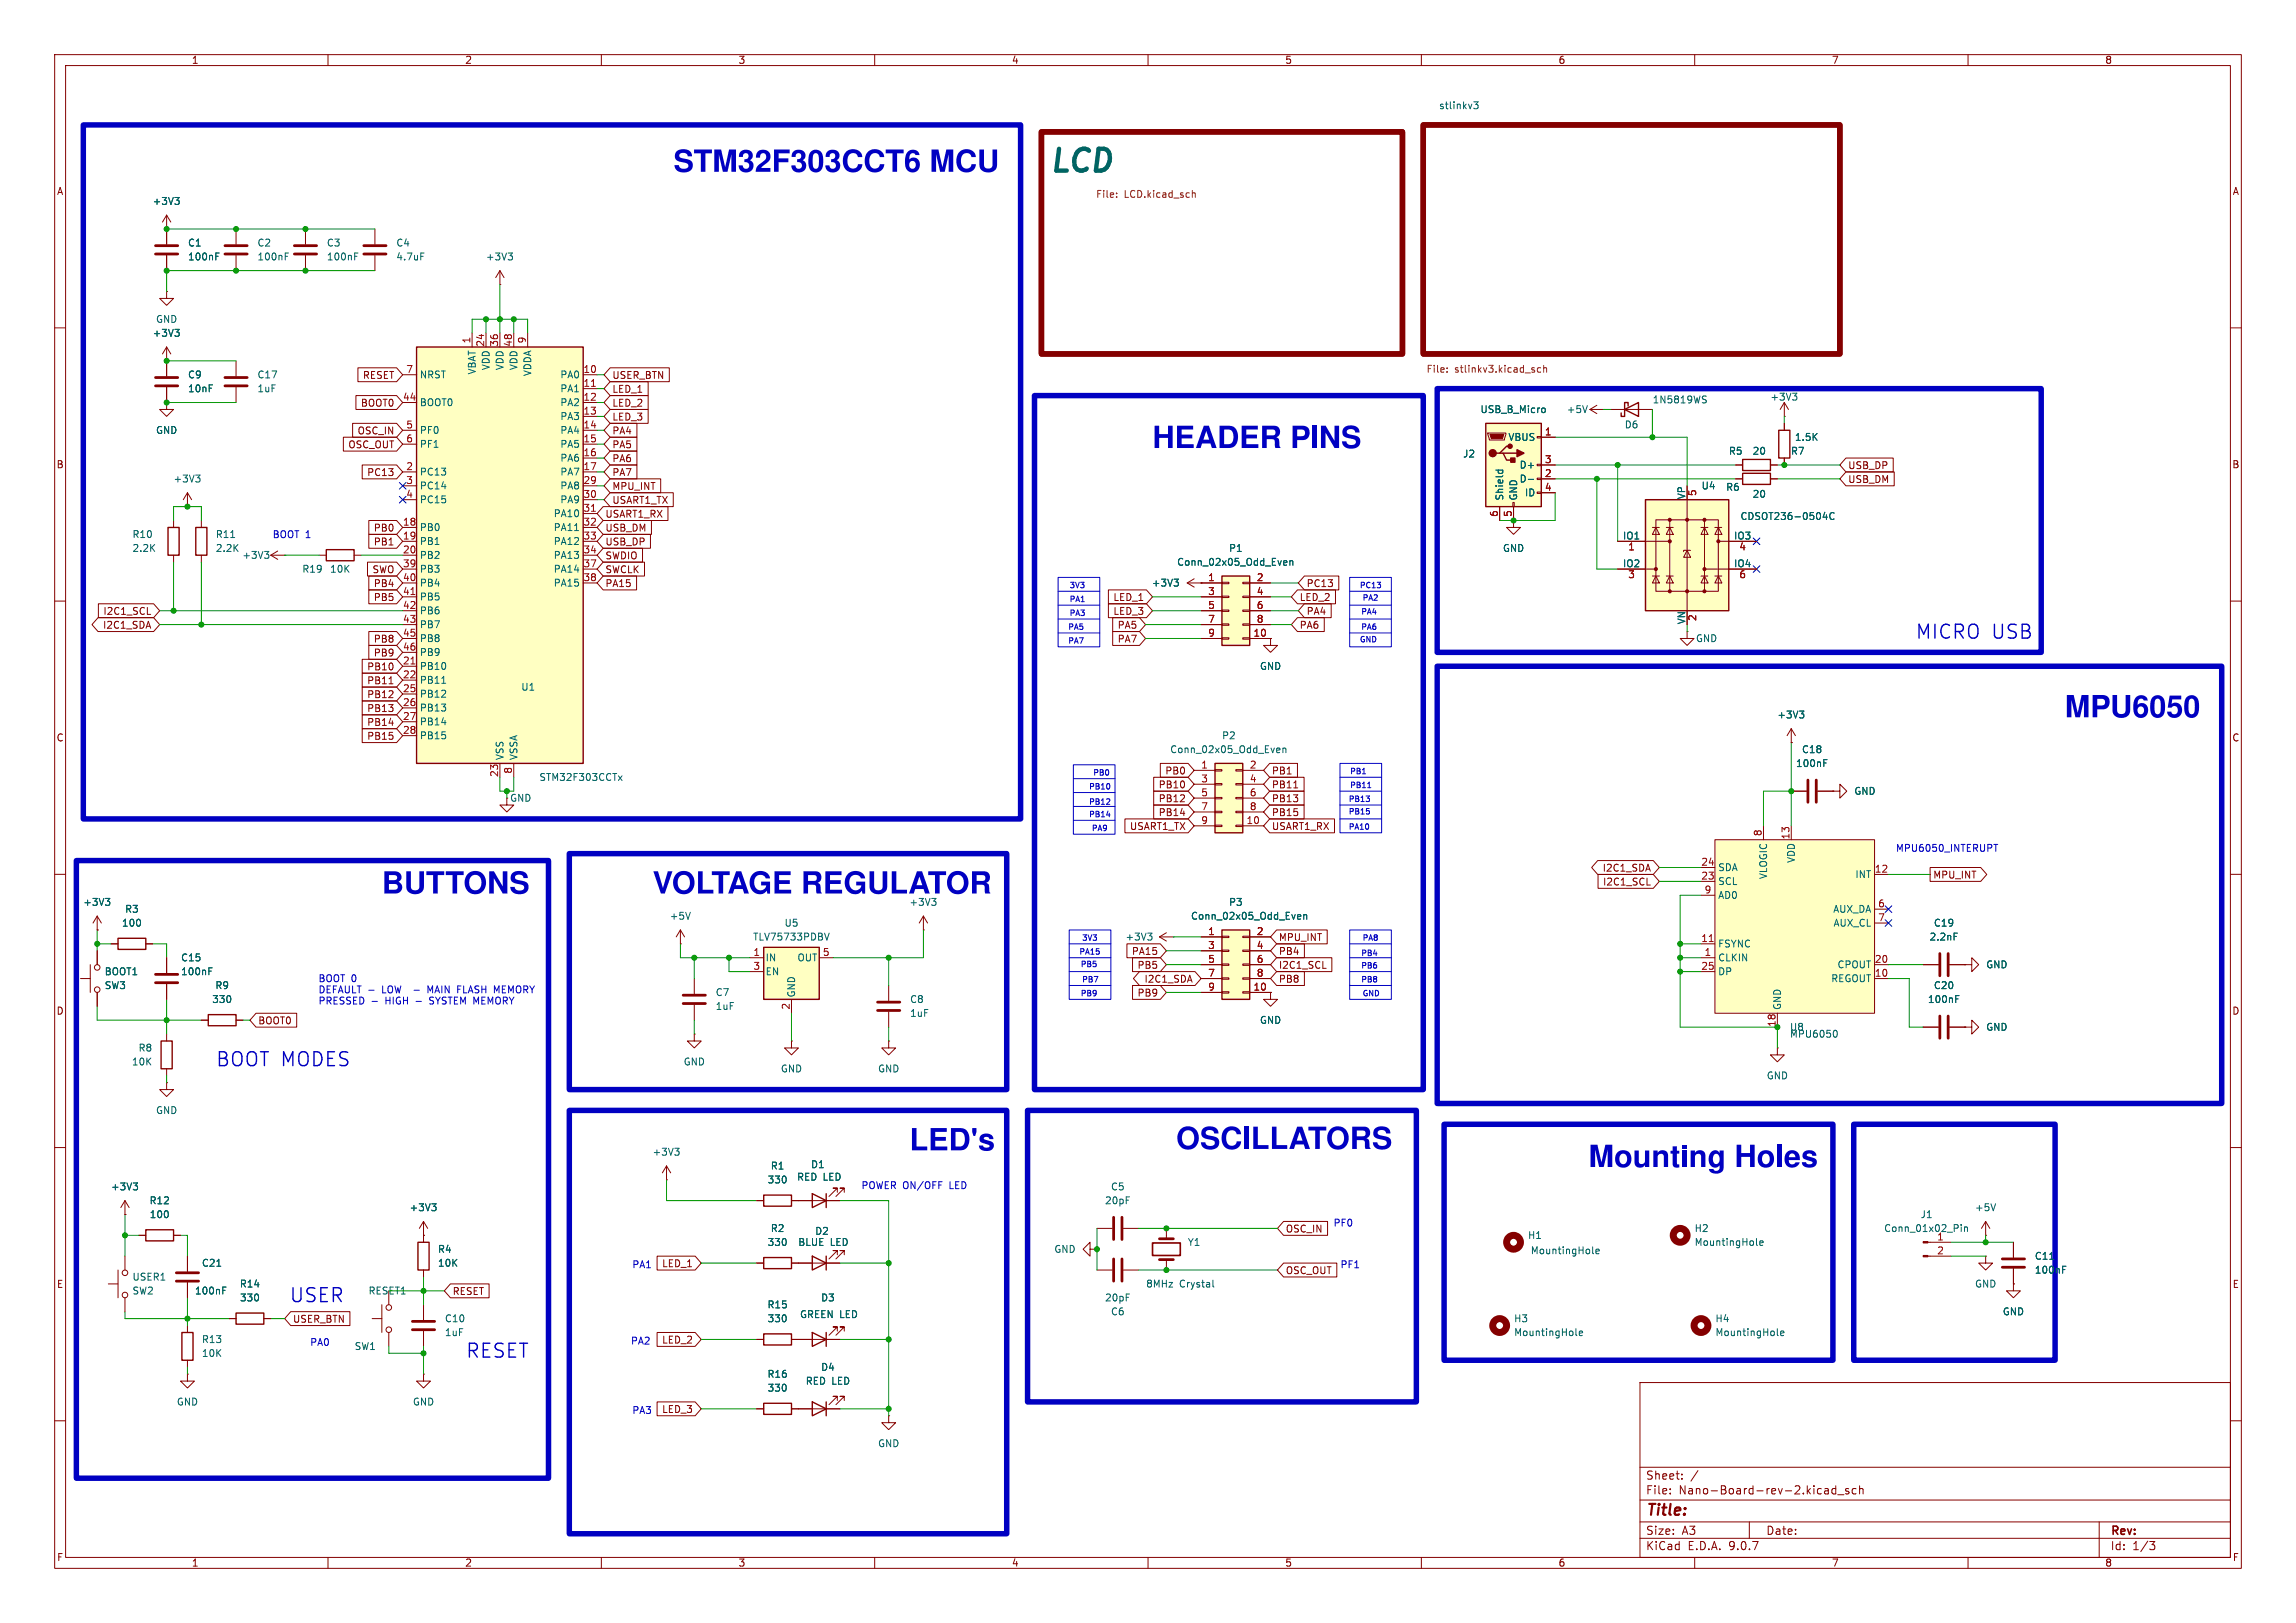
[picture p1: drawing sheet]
<svg xmlns="http://www.w3.org/2000/svg" width="420mm" height="297mm" viewBox="0 0 420 297" stroke-linecap="round" stroke-linejoin="round" font-family="sans-serif">
<defs><g id="words">
<g font-size="5.6" fill="#0000c2">
<text x="123.2" y="32.1">STM32F303CCT6 MCU</text>
<text x="210.8" y="82.7">HEADER PINS</text>
<text x="377.7" y="131.9">MPU6050</text>
<text x="69.8" y="164.2">BUTTONS</text>
<text x="119.4" y="164.2">VOLTAGEREGULATOR</text>
<text x="166.4" y="211.2">LED's</text>
<text x="215.1" y="210.9">OSCILLATORS</text>
<text x="290.6" y="214.2">Mounting Holes</text>
</g>
<text font-size="5.6" fill="#006464" x="191.8" y="31.8">LCD</text>
<g font-size="3.5" fill="#0000c2">
<text x="350.3" y="117.1">MICRO USB</text>
<text x="39.4" y="195.3">BOOT MODES</text>
<text x="52.8" y="238.5">USER</text>
<text x="85.1" y="248.7">RESET</text>
</g>
<text font-size="2.8" fill="#840000" x="301" y="277.9">Title:</text>
<g font-size="2.1" fill="#840000">
<text x="301" y="273.7">File:</text>
<text x="301" y="271">Sheet:</text>
<text x="307.1" y="273.7">Nano-Board-rev-2.kicad_sch</text>
<text x="301" y="281.1">Size:</text>
<text x="307.6" y="281.1">A3</text>
<text x="323" y="281.1">Date:</text>
<text x="386" y="281.3">Rev:</text>
<text x="301" y="283.9">KiCad</text>
<text x="308.7" y="283.9">E.D.A.</text>
<text x="316.3" y="283.9">9.0.7</text>
<text x="386" y="283.9">Id:</text>
<text x="390.1" y="283.9">1/3</text>
</g>
<g font-size="1.8" fill="#840000">
<text x="35" y="11.9">1</text>
<text x="85" y="11.9">2</text>
<text x="135" y="11.9">3</text>
<text x="185" y="11.9">4</text>
<text x="235" y="11.9">5</text>
<text x="285" y="11.9">6</text>
<text x="335" y="11.9">7</text>
<text x="385" y="11.9">8</text>
<text x="10.3" y="35.9">A</text>
<text x="408.3" y="35.9">A</text>
<text x="66.3" y="69.5">RESET</text>
<text x="111.9" y="69.5">USER_BTN</text>
<text x="65.9" y="74.6">BOOT0</text>
<text x="111.9" y="77.2">LED_3</text>
<text x="111.9" y="72.1">LED_1</text>
<text x="111.9" y="74.6">LED_2</text>
<text x="63.6" y="82.2">OSC_OUT</text>
<text x="65.3" y="79.7">OSC_IN</text>
<text x="111.9" y="79.7">PA4</text>
<text x="111.9" y="82.2">PA5</text>
<text x="10.3" y="85.9">B</text>
<text x="67.1" y="87.3">PC13</text>
<text x="111.9" y="89.9">MPU_INT</text>
<text x="111.9" y="87.3">PA7</text>
<text x="111.9" y="84.8">PA6</text>
<text x="338" y="88.6">USB_DM</text>
<text x="338" y="86">USB_DP</text>
<text x="408.2" y="85.9">B</text>
<text x="110.6" y="94.9">USART1_RX</text>
<text x="111.9" y="92.4">USART1_TX</text>
<text x="68.3" y="100">PB1</text>
<text x="68.3" y="97.5">PB0</text>
<text x="110.6" y="100">USB_DP</text>
<text x="110.6" y="97.5">USB_DM</text>
<text x="68" y="105.1">SWO</text>
<text x="68.3" y="107.6">PB4</text>
<text x="110.6" y="102.6">SWDIO</text>
<text x="110.6" y="105.1">SWCLK</text>
<text x="110.6" y="107.6">PA15</text>
<text x="238.9" y="107.6">PC13</text>
<text x="18.8" y="112.7">I2C1_SCL</text>
<text x="68.3" y="110.2">PB5</text>
<text x="203.6" y="110.2">LED_1</text>
<text x="203.6" y="112.7">LED_3</text>
<text x="237.6" y="110.2">LED_2</text>
<text x="238.9" y="112.7">PA4</text>
<text x="18.7" y="115.3">I2C1_SDA</text>
<text x="68.3" y="117.8">PB8</text>
<text x="204.3" y="117.8">PA7</text>
<text x="204.3" y="115.3">PA5</text>
<text x="237.6" y="115.3">PA6</text>
<text x="67.1" y="125.4">PB11</text>
<text x="67.1" y="122.9">PB10</text>
<text x="68.3" y="120.3">PB9</text>
<text x="67.1" y="128">PB12</text>
<text x="67.1" y="130.5">PB13</text>
<text x="10.3" y="135.9">C</text>
<text x="67.1" y="135.6">PB15</text>
<text x="67.1" y="133">PB14</text>
<text x="408.2" y="135.9">C</text>
<text x="213.1" y="141.9">PB0</text>
<text x="232.6" y="141.9">PB1</text>
<text x="211.8" y="149.5">PB14</text>
<text x="211.8" y="147">PB12</text>
<text x="211.8" y="144.5">PB10</text>
<text x="232.6" y="149.5">PB15</text>
<text x="232.6" y="144.5">PB11</text>
<text x="232.6" y="147">PB13</text>
<text x="206.6" y="152.1">USART1_TX</text>
<text x="232.6" y="152.1">USART1_RX</text>
<text x="293.1" y="159.7">I2C1_SDA</text>
<text x="353.5" y="161">MPU_INT</text>
<text x="293.1" y="162.2">I2C1_SCL</text>
<text x="233.8" y="172.4">MPU_INT</text>
<text x="207" y="174.9">PA15</text>
<text x="208" y="177.5">PB5</text>
<text x="233.8" y="177.5">I2C1_SCL</text>
<text x="233.8" y="174.9">PB4</text>
<text x="10.3" y="185.9">D</text>
<text x="208" y="182.6">PB9</text>
<text x="209.2" y="180">I2C1_SDA</text>
<text x="233.8" y="180">PB8</text>
<text x="408.2" y="185.9">D</text>
<text x="47.1" y="187.6">BOOT0</text>
<text x="235.1" y="225.7">OSC_IN</text>
<text x="121" y="232.1">LED_1</text>
<text x="235.1" y="233.4">OSC_OUT</text>
<text x="10.3" y="235.9">E</text>
<text x="82.7" y="237.2">RESET</text>
<text x="408.3" y="235.9">E</text>
<text x="53.5" y="242.3">USER_BTN</text>
<text x="121" y="246.1">LED_2</text>
<text x="121" y="258.8">LED_3</text>
<text x="10.3" y="285.9">F</text>
<text x="35" y="286.9">1</text>
<text x="85" y="286.9">2</text>
<text x="135" y="286.9">3</text>
<text x="185" y="286.9">4</text>
<text x="235" y="286.9">5</text>
<text x="285" y="286.9">6</text>
<text x="335" y="286.9">7</text>
<text x="385" y="286.9">8</text>
<text x="408.3" y="285.9">F</text>
</g>
<g font-size="1.8" fill="#006464">
<text x="263.1" y="20.1">stlinkv3</text>
<text x="27.8" y="37.7">+3V3</text>
<text x="34.3" y="45.3">C1</text>
<text x="34.3" y="47.9">100nF</text>
<text x="47" y="45.3">C2</text>
<text x="47" y="47.9">100nF</text>
<text x="59.7" y="45.3">C3</text>
<text x="59.7" y="47.9">100nF</text>
<text x="72.4" y="45.3">C4</text>
<text x="72.4" y="47.9">4.7uF</text>
<text x="88.8" y="47.9">+3V3</text>
<text x="28.4" y="59.3">GND</text>
<text x="27.8" y="61.8">+3V3</text>
<text x="34.3" y="69.4">C9</text>
<text x="34.3" y="72">10nF</text>
<text x="47" y="72">1uF</text>
<text x="47" y="69.4">C17</text>
<text x="76.7" y="69.4">NRST</text>
<text x="87.2" y="68.6" transform="rotate(-90 87.2 68.6)">VBAT</text>
<text x="89.8" y="67.8" transform="rotate(-90 89.8 67.8)">VDD</text>
<text x="92.3" y="67.8" transform="rotate(-90 92.3 67.8)">VDD</text>
<text x="94.8" y="67.8" transform="rotate(-90 94.8 67.8)">VDD</text>
<text x="97.4" y="68.9" transform="rotate(-90 97.4 68.9)">VDDA</text>
<text x="102.4" y="69.4">PA0</text>
<text x="102.4" y="72">PA1</text>
<text x="76.7" y="74.5">BOOT0</text>
<text x="102.4" y="74.5">PA2</text>
<text x="102.4" y="77.1">PA3</text>
<text x="270.7" y="75.8">USB_B_Micro</text>
<text x="286.5" y="75.8">+5V</text>
<text x="302.2" y="74">1N5819WS</text>
<text x="323.7" y="73.5">+3V3</text>
<text x="28.4" y="79.6">GND</text>
<text x="76.7" y="79.6">PF0</text>
<text x="76.7" y="82.1">PF1</text>
<text x="102.4" y="79.6">PA4</text>
<text x="102.4" y="82.1">PA5</text>
<text x="267.5" y="83.9">J2</text>
<text x="275.8" y="80.9">VBUS</text>
<text x="297.1" y="78.6">D6</text>
<text x="316.2" y="83.4">R5</text>
<text x="320.5" y="83.4">20</text>
<text x="327.5" y="83.4">R7</text>
<text x="328.2" y="80.9">1.5K</text>
<text x="31.6" y="88.5">+3V3</text>
<text x="76.7" y="87.2">PC13</text>
<text x="76.7" y="89.8">PC14</text>
<text x="102.4" y="84.7">PA6</text>
<text x="102.4" y="87.2">PA7</text>
<text x="102.4" y="89.8">PA8</text>
<text x="277.9" y="86">D+</text>
<text x="277.9" y="88.5">D-</text>
<text x="311.2" y="89.8">U4</text>
<text x="76.7" y="92.3">PC15</text>
<text x="101.2" y="94.8">PA10</text>
<text x="102.4" y="92.3">PA9</text>
<text x="275.2" y="91.7" transform="rotate(-90 275.2 91.7)">Shield</text>
<text x="277.7" y="91.7" transform="rotate(-90 277.7 91.7)">GND</text>
<text x="278.8" y="91">ID</text>
<text x="308.4" y="91.5" transform="rotate(-90 308.4 91.5)">VP</text>
<text x="315.7" y="90">R6</text>
<text x="318.3" y="95.4">CDSOT236-0504C</text>
<text x="320.5" y="91.3">20</text>
<text x="24.1" y="98.7">R10</text>
<text x="24.1" y="101.2">2.2K</text>
<text x="39.4" y="98.7">R11</text>
<text x="39.4" y="101.2">2.2K</text>
<text x="76.7" y="97.4">PB0</text>
<text x="76.7" y="99.9">PB1</text>
<text x="101.2" y="97.4">PA11</text>
<text x="101.2" y="99.9">PA12</text>
<text x="224.7" y="101.2">P1</text>
<text x="274.8" y="101.2">GND</text>
<text x="296.8" y="98.8">IO1</text>
<text x="317.1" y="98.8">IO3</text>
<text x="44.2" y="102.5">+3V3</text>
<text x="55.2" y="105">R19</text>
<text x="60.3" y="105">10K</text>
<text x="76.7" y="102.5">PB2</text>
<text x="76.7" y="105">PB3</text>
<text x="76.7" y="107.5">PB4</text>
<text x="101.2" y="102.5">PA13</text>
<text x="101.2" y="105">PA14</text>
<text x="101.2" y="107.5">PA15</text>
<text x="210.6" y="107.5">+3V3</text>
<text x="215.2" y="103.7">Conn_02x05_Odd_Even</text>
<text x="296.8" y="103.9">IO2</text>
<text x="317.1" y="103.9">IO4</text>
<text x="76.7" y="110.1">PB5</text>
<text x="76.7" y="112.6">PB6</text>
<text x="76.7" y="115.2">PB7</text>
<text x="76.7" y="117.7">PB8</text>
<text x="308.4" y="114.3" transform="rotate(-90 308.4 114.3)">VN</text>
<text x="310.1" y="117.7">GND</text>
<text x="76.7" y="120.2">PB9</text>
<text x="76.7" y="122.8">PB10</text>
<text x="76.7" y="125.3">PB11</text>
<text x="230.4" y="122.8">GND</text>
<text x="76.7" y="127.9">PB12</text>
<text x="76.7" y="130.4">PB13</text>
<text x="95.3" y="126.6">U1</text>
<text x="325" y="131.7">+3V3</text>
<text x="76.7" y="132.9">PB14</text>
<text x="76.7" y="135.5">PB15</text>
<text x="223.4" y="135.5">P2</text>
<text x="92.3" y="139.2" transform="rotate(-90 92.3 139.2)">VSS</text>
<text x="94.8" y="139.2" transform="rotate(-90 94.8 139.2)">VSSA</text>
<text x="98.6" y="143.1">STM32F303CCTx</text>
<text x="214" y="138">Conn_02x05_Odd_Even</text>
<text x="328.4" y="140.6">100nF</text>
<text x="329.5" y="138">C18</text>
<text x="93.2" y="146.9">GND</text>
<text x="339.1" y="145.6">GND</text>
<text x="314.2" y="159.6">SDA</text>
<text x="323.4" y="161" transform="rotate(-90 323.4 161)">VLOGIC</text>
<text x="328.5" y="158" transform="rotate(-90 328.5 158)">VDD</text>
<text x="339.3" y="160.9">INT</text>
<text x="15.1" y="166">+3V3</text>
<text x="22.8" y="167.2">R3</text>
<text x="166.3" y="166">+3V3</text>
<text x="224.7" y="166">P3</text>
<text x="314.2" y="162.2">SCL</text>
<text x="314.2" y="164.7">AD0</text>
<text x="335.2" y="167.2">AUX_DA</text>
<text x="22.2" y="169.8">100</text>
<text x="122.4" y="168.5">+5V</text>
<text x="137.7" y="172.3">TLV75733PDBV</text>
<text x="143.4" y="169.8">U5</text>
<text x="205.8" y="172.3">+3V3</text>
<text x="217.8" y="168.5">Conn_02x05_Odd_Even</text>
<text x="314.2" y="173.6">FSYNC</text>
<text x="335.3" y="169.8">AUX_CL</text>
<text x="352.9" y="172.3">2.2nF</text>
<text x="353.7" y="169.8">C19</text>
<text x="19.1" y="178.7">BOOT1</text>
<text x="33" y="178.7">100nF</text>
<text x="33" y="176.1">C15</text>
<text x="140" y="176.1">IN</text>
<text x="140" y="178.7">EN</text>
<text x="145.8" y="176.1">OUT</text>
<text x="314.2" y="176.1">CLKIN</text>
<text x="314.2" y="178.7">DP</text>
<text x="334.9" y="179.9">REGOUT</text>
<text x="336" y="177.4">CPOUT</text>
<text x="363.2" y="177.4">GND</text>
<text x="19.1" y="181.2">SW3</text>
<text x="38.7" y="183.7">330</text>
<text x="39.3" y="181.2">R9</text>
<text x="130.8" y="182.5">C7</text>
<text x="130.8" y="185">1uF</text>
<text x="145.6" y="182.6" transform="rotate(-90 145.6 182.6)">GND</text>
<text x="166.4" y="183.7">C8</text>
<text x="326" y="184.9" transform="rotate(-90 326 184.9)">GND</text>
<text x="352.6" y="183.7">100nF</text>
<text x="353.7" y="181.2">C20</text>
<text x="166.4" y="186.3">1uF</text>
<text x="230.4" y="187.6">GND</text>
<text x="327.3" y="190.1">MPU6050</text>
<text x="327.3" y="188.8">U8</text>
<text x="363.2" y="188.8">GND</text>
<text x="24" y="195.2">10K</text>
<text x="25.2" y="192.6">R8</text>
<text x="125" y="195.2">GND</text>
<text x="142.7" y="196.4">GND</text>
<text x="160.5" y="196.4">GND</text>
<text x="323.1" y="197.7">GND</text>
<text x="28.4" y="204.1">GND</text>
<text x="119.3" y="211.7">+3V3</text>
<text x="140.9" y="214.2">R1</text>
<text x="148.3" y="214">D1</text>
<text x="20.2" y="218">+3V3</text>
<text x="27.3" y="220.6">R12</text>
<text x="74.8" y="221.8">+3V3</text>
<text x="140.3" y="216.8">330</text>
<text x="145.7" y="216.3">RED LED</text>
<text x="202" y="220.6">20pF</text>
<text x="203.1" y="218">C5</text>
<text x="361.2" y="221.8">+5V</text>
<text x="27.3" y="223.1">100</text>
<text x="140.9" y="225.7">R2</text>
<text x="149" y="226.2">D2</text>
<text x="279.4" y="226.9">H1</text>
<text x="309.9" y="225.7">H2</text>
<text x="344.6" y="225.7">Conn_01x02_Pin</text>
<text x="351.2" y="223.1">J1</text>
<text x="354.3" y="227.1">1</text>
<text x="36.8" y="232">C21</text>
<text x="80" y="229.5">R4</text>
<text x="80" y="232">10K</text>
<text x="140.3" y="228.2">330</text>
<text x="145.9" y="228.2">BLUE</text>
<text x="151.9" y="228.2">LED</text>
<text x="192.8" y="229.5">GND</text>
<text x="217.2" y="228.2">Y1</text>
<text x="279.9" y="229.7">MountingHole</text>
<text x="309.9" y="228.2">MountingHole</text>
<text x="372.1" y="233.3">100nF</text>
<text x="372.1" y="230.7">C11</text>
<text x="24.1" y="234.5">USER1</text>
<text x="24.1" y="237.1">SW2</text>
<text x="35.6" y="237.1">100nF</text>
<text x="43.8" y="235.8">R14</text>
<text x="43.8" y="238.4">330</text>
<text x="67.3" y="237.1">RESET1</text>
<text x="140.3" y="239.6">R15</text>
<text x="150.1" y="238.4">D3</text>
<text x="202" y="238.4">20pF</text>
<text x="209.6" y="235.8">8MHz</text>
<text x="215.7" y="235.8">Crystal</text>
<text x="361.2" y="235.8">GND</text>
<text x="36.8" y="246">R13</text>
<text x="81.3" y="244.7">1uF</text>
<text x="81.3" y="242.2">C10</text>
<text x="140.3" y="242.2">330</text>
<text x="146.2" y="241.4">GREEN LED</text>
<text x="203.1" y="240.9">C6</text>
<text x="276.9" y="242.2">H3</text>
<text x="276.9" y="244.7">MountingHole</text>
<text x="313.7" y="242.2">H4</text>
<text x="313.7" y="244.7">MountingHole</text>
<text x="366.3" y="240.9">GND</text>
<text x="36.8" y="248.5">10K</text>
<text x="64.8" y="247.2">SW1</text>
<text x="150.1" y="251.1">D4</text>
<text x="32.3" y="257.4">GND</text>
<text x="75.4" y="257.4">GND</text>
<text x="140.3" y="252.3">R16</text>
<text x="140.3" y="254.9">330</text>
<text x="147.3" y="253.6">RED LED</text>
<text x="160.5" y="265">GND</text>
</g>
<g font-size="1.8" fill="#725600">
<text x="200.4" y="36.5">File:</text>
<text x="205.6" y="36.5">LCD.kicad_sch</text>
<text x="260.9" y="68.5">File:</text>
<text x="266.1" y="68.5">stlinkv3.kicad_sch</text>
</g>
<g font-size="1.8" fill="#a90000">
<text x="86.1" y="62.9" transform="rotate(-90 86.1 62.9)">1</text>
<text x="88.6" y="63.5" transform="rotate(-90 88.6 63.5)">24</text>
<text x="91.2" y="63.5" transform="rotate(-90 91.2 63.5)">36</text>
<text x="93.7" y="63.5" transform="rotate(-90 93.7 63.5)">48</text>
<text x="96.3" y="62.9" transform="rotate(-90 96.3 62.9)">9</text>
<text x="74.2" y="68.3">7</text>
<text x="106.6" y="68.3">10</text>
<text x="106.6" y="70.9">11</text>
<text x="73.6" y="73.4">44</text>
<text x="106.6" y="73.4">12</text>
<text x="106.6" y="75.9">13</text>
<text x="74.2" y="78.5">5</text>
<text x="74.2" y="81">6</text>
<text x="106.6" y="78.5">14</text>
<text x="106.6" y="81">15</text>
<text x="106.6" y="83.6">16</text>
<text x="282.5" y="79.8">1</text>
<text x="74.2" y="86.1">2</text>
<text x="74.2" y="88.6">3</text>
<text x="106.6" y="86.1">17</text>
<text x="106.6" y="88.6">29</text>
<text x="282.5" y="84.8">3</text>
<text x="282.5" y="87.4">2</text>
<text x="282.5" y="89.9">4</text>
<text x="74.2" y="91.2">4</text>
<text x="106.6" y="91.2">30</text>
<text x="106.6" y="93.7">31</text>
<text x="274.1" y="94.7" transform="rotate(-90 274.1 94.7)">6</text>
<text x="276.6" y="94.7" transform="rotate(-90 276.6 94.7)">5</text>
<text x="310.6" y="90.9" transform="rotate(-90 310.6 90.9)">5</text>
<text x="73.6" y="96.3">18</text>
<text x="73.6" y="98.8">19</text>
<text x="73.6" y="101.3">20</text>
<text x="106.6" y="96.3">32</text>
<text x="106.6" y="98.8">33</text>
<text x="106.6" y="101.3">34</text>
<text x="297.7" y="101">1</text>
<text x="318.1" y="101">4</text>
<text x="73.6" y="103.9">39</text>
<text x="73.6" y="106.4">40</text>
<text x="106.6" y="103.9">37</text>
<text x="106.6" y="106.4">38</text>
<text x="220.9" y="106.4">1</text>
<text x="229.8" y="106.4">2</text>
<text x="297.7" y="106.1">3</text>
<text x="318.1" y="106.1">6</text>
<text x="73.6" y="109">41</text>
<text x="73.6" y="111.5">42</text>
<text x="220.9" y="109">3</text>
<text x="220.9" y="111.5">5</text>
<text x="229.8" y="109">4</text>
<text x="229.8" y="111.5">6</text>
<text x="310.6" y="113.7" transform="rotate(-90 310.6 113.7)">2</text>
<text x="73.6" y="114">43</text>
<text x="73.6" y="116.6">45</text>
<text x="73.6" y="119.1">46</text>
<text x="220.9" y="114">7</text>
<text x="220.9" y="116.6">9</text>
<text x="229.2" y="116.6">10</text>
<text x="229.8" y="114">8</text>
<text x="73.6" y="121.7">21</text>
<text x="73.6" y="124.2">22</text>
<text x="73.6" y="126.7">25</text>
<text x="73.6" y="129.3">26</text>
<text x="73.6" y="131.8">27</text>
<text x="73.6" y="134.4">28</text>
<text x="91.2" y="142.3" transform="rotate(-90 91.2 142.3)">23</text>
<text x="93.7" y="141.7" transform="rotate(-90 93.7 141.7)">8</text>
<text x="219.6" y="140.7">1</text>
<text x="219.6" y="143.3">3</text>
<text x="228.5" y="140.7">2</text>
<text x="228.5" y="143.3">4</text>
<text x="219.6" y="145.8">5</text>
<text x="219.6" y="148.3">7</text>
<text x="228.5" y="145.8">6</text>
<text x="228.5" y="148.3">8</text>
<text x="219.6" y="150.9">9</text>
<text x="227.9" y="150.9">10</text>
<text x="322.3" y="153.1" transform="rotate(-90 322.3 153.1)">8</text>
<text x="327.4" y="153.7" transform="rotate(-90 327.4 153.7)">13</text>
<text x="311.1" y="158.5">24</text>
<text x="311.1" y="161">23</text>
<text x="342.9" y="159.8">12</text>
<text x="311.7" y="163.6">9</text>
<text x="343.5" y="166.1">6</text>
<text x="220.9" y="171.2">1</text>
<text x="220.9" y="173.7">3</text>
<text x="229.8" y="171.2">2</text>
<text x="229.8" y="173.7">4</text>
<text x="311.1" y="172.5">11</text>
<text x="343.5" y="168.7">7</text>
<text x="137.7" y="175">1</text>
<text x="137.7" y="177.5">3</text>
<text x="150.4" y="175">5</text>
<text x="220.9" y="176.3">5</text>
<text x="220.9" y="178.8">7</text>
<text x="229.8" y="176.3">6</text>
<text x="229.8" y="178.8">8</text>
<text x="311.1" y="177.5">25</text>
<text x="311.7" y="175">1</text>
<text x="342.9" y="176.3">20</text>
<text x="342.9" y="178.8">10</text>
<text x="144.5" y="184.9" transform="rotate(-90 144.5 184.9)">2</text>
<text x="220.9" y="181.4">9</text>
<text x="229.2" y="181.4">10</text>
<text x="324.9" y="188" transform="rotate(-90 324.9 188)">18</text>
<text x="354.3" y="229.6">2</text>
</g>
<g font-size="1.8" fill="#0000c2">
<text x="49.8" y="98.6">BOOT 1</text>
<text x="346.7" y="156">MPU6050_INTERUPT</text>
<text x="58.2" y="179.8">BOOT 0</text>
<text x="58.2" y="181.9">DEFAULT -</text>
<text x="58.2" y="183.9">PRESSED</text>
<text x="70" y="181.9">LOW</text>
<text x="70.6" y="183.9">HIGH</text>
<text x="76.2" y="181.9">-</text>
<text x="76.3" y="183.9">-</text>
<text x="78.9" y="181.9">MAIN FLASH MEMORY</text>
<text x="79.1" y="183.9">SYSTEM MEMORY</text>
<text x="157.5" y="217.7">POWER ON/OFF</text>
<text x="173.8" y="217.7">LED</text>
<text x="243.8" y="224.5">PF0</text>
<text x="115.6" y="232.2">PA1</text>
<text x="245.1" y="232.2">PF1</text>
<text x="56.6" y="246.4">PA0</text>
<text x="115.3" y="246.1">PA2</text>
<text x="115.6" y="258.8">PA3</text>
</g>
<g font-size="1.4" fill="#0000c2">
<text x="195.6" y="107.7">3V3</text>
<text x="248.7" y="107.7">PC13</text>
<text x="195.6" y="110.2">PA1</text>
<text x="195.6" y="112.8">PA3</text>
<text x="248.9" y="112.5">PA4</text>
<text x="249.2" y="110">PA2</text>
<text x="195.3" y="115.3">PA5</text>
<text x="195.3" y="117.9">PA7</text>
<text x="248.7" y="117.6">GND</text>
<text x="248.9" y="115.3">PA6</text>
<text x="199.9" y="142">PB0</text>
<text x="246.9" y="141.7">PB1</text>
<text x="199.1" y="144.5">PB10</text>
<text x="199.1" y="149.6">PB14</text>
<text x="199.1" y="147.3">PB12</text>
<text x="246.6" y="146.8">PB13</text>
<text x="246.6" y="149.1">PB15</text>
<text x="246.9" y="144.3">PB11</text>
<text x="199.6" y="152.2">PA9</text>
<text x="246.6" y="151.9">PA10</text>
<text x="197.9" y="172.2">3V3</text>
<text x="249.2" y="172.2">PA8</text>
<text x="197.4" y="174.8">PA15</text>
<text x="197.6" y="177">PB5</text>
<text x="197.9" y="179.8">PB7</text>
<text x="248.9" y="177.3">PB6</text>
<text x="248.9" y="175">PB4</text>
<text x="248.9" y="179.8">PB8</text>
<text x="197.6" y="182.4">PB9</text>
<text x="249.2" y="182.4">GND</text>
</g>
</g></defs>
<g fill="none" stroke="#840000" stroke-width=".18">
<path d="M10 10h400v277h-400zM12 12h396v273h-396zM60 10v2M110 10v2M160 10v2M210 10v2M260 10v2M310 10v2M360 10v2M10 60h2M30.5 66h.1M30.5 63.5v2.5"/>
<path d="M30.5 63.5l-.8 1.3M30.5 63.5l.7 1.3M408 60h2M10 110h2M58.4 101.6h1.3M64.8 101.6h1.2M408 110h2M10 160h2M92.7 146.1v1.2h1.3l-1.3 1.3-1.3-1.3h1.3M408 160h2M14.7 179.1h1.8M16.5 176.5v5.1"/>
<path d="M17.8 174v2.5M20.3 172.7h1.3M26.7 172.7h1.2M30.5 175.3v2.8M124.5 172.7h.1M124.5 170.2l-.8 1.3M124.5 170.2l.7 1.3M124.5 170.2v2.5M127 179.1v2.8M212.1 171.5l1.3 .7M212.1 171.5h2.5M213.4 170.7l-1.3 .8"/>
<path d="M214.6 171.5h.1M17.8 181.6v2.6M30.5 198.1v1.3h1.2l-1.2 1.3-1.3-1.3h1.3M30.5 198.1h.1M30.5 180.1v2.8M30.5 189.2v1.3M30.5 195.6v1.3M36.8 186.7h1.3M43.2 186.7h1.2M127 189.2v1.3h1.3l-1.3 1.3-1.3-1.3h1.3M127 189.2h.1M127 183.9v2.8"/>
<path d="M232.4 181.6v1.3h1.3l-1.3 1.3-1.3-1.3h1.3M232.4 181.6h.1M10 210h2M22.9 219.7l-.8 1.3M22.9 219.7l.7 1.3M22.9 219.7v2.5M121.9 215.9h.1M121.9 213.4l-.7 1.2M121.9 213.4l.8 1.2M121.9 213.4v2.5M138.4 219.7h1.3M144.8 219.7h8.9"/>
<path d="M153.2 218.2v-.8h-.8h.8l-1.6 1.5M154.4 218.2v-.8h-.7h.7l-1.5 1.5M408 210h2M22.9 222.2h.1M25.4 226.1h1.3M31.7 226.1h1.3M69.8 238.8v5M71.1 236.2v2.6M138.4 231.1h1.3M144.8 231.1h8.9M153.2 229.6v-.7h-.8h.8l-1.6 1.5M154.4 229.6v-.7h-.7h.7l-1.5 1.5"/>
<path d="M199.4 228.6v-1.3l-1.3 1.3 1.3 1.3v-1.3h1.3M200.7 228.6h.1M200.7 224.8h2.8M200.7 232.4h2.8M205.5 224.8h2.8M205.5 232.4h2.8M213.4 224.8v1.9M213.4 230.5v1.9M34.3 251.5v1.2h1.3l-1.3 1.3-1.3-1.3h1.3M34.3 251.5h.1M34.3 242.6v1.2M34.3 248.9v1.3"/>
<path d="M68.1 241.3h1.7M71.1 243.8v2.6M77.5 251.5v1.2h1.2l-1.2 1.3-1.3-1.3h1.3M77.5 251.5h.1M138.4 257.8h1.3M138.4 245.1h1.3M144.8 257.8h8.9M144.8 245.1h8.9M153.2 256.3v-.8h-.8h.8l-1.6 1.5M153.2 243.6v-.8h-.8h.8l-1.6 1.5M154.4 256.3v-.8h-.7h.7l-1.5 1.5M154.4 243.6v-.8h-.7h.7l-1.5 1.5"/>
<path d="M162.6 259.1v1.2h1.2l-1.2 1.3-1.3-1.3h1.3M162.6 259.1h.1M300 253h108v32h-108zM10 260h2M300 278.5h108M300 274.5h108M300 268.5h108M305.5 273.2v.2M305.5 272.5v.1M307.7 270.5v.2M307.7 269.8v.1M310.6 269.1l-1.3 1.9"/>
<path d="M320 278.5v3M334.2 272.4l.2 .2v.8M334.4 273.3l-.5 .1M334.4 272.7l-.5 .1M335.8 272.5l-.4-.1-.3 .3v.4l.1 .2h.6M335.8 271.9v1.5M336.2 273.5h1.1M338.2 272.5l-.4-.1-.2 .2 .1 .2 .5 .2v.3h-.6M339.5 272.5l-.4-.1-.3 .3v.4l.1 .2h.6M340.2 272.5l.2-.1 .3 .1 .1 .9M340.2 271.9v1.5M384 278.5v6.5"/>
<path d="M408 260h2M60 285v2M110 285v2M160 285v2M210 285v2M260 285v2M300 281.5h108M310 285v2M360 285v2M393.2 282.1h1l-.5 .6 .4 .1 .1 .5-.3 .3h-.5"/>
<circle cx="17.8" cy="177" r=".51"/>
<circle cx="17.8" cy="181.1" r=".51"/>
<circle cx="71.1" cy="239.3" r=".51"/>
<circle cx="71.1" cy="243.3" r=".51"/>
</g>
<path d="M190.5 24.1h66v40.7h-66zM260.3 22.9h76.2v41.9h-76.2z" fill="none" stroke="#840000" stroke-width="1"/>
<path d="M204.3 36v.1M204.3 35.3v.2M218.1 34.9v1.2M218.1 35.4l.2-.1h.3v.8M264.7 68v.1M264.7 67.3v.2M281.8 67.3h-.3l-.3 .2 .1 .6h.5M282.4 67.4l.1-.1h.4v.8M282.4 66.9v1.2" fill="none" stroke="#725600" stroke-width=".18"/>
<g fill="none" stroke="#006464" stroke-width=".18">
<path d="M269.6 18.6h.8l-.4 .5 .3 .1v.6l-.2 .1-.5-.1M32 60.3h.8l-.4 .5M32.5 60.8l.3 .2v.3l-.3 .2M38.2 177.7h.4M38.2 177.1h.6M126.3 166.9l-.4 1.3M209.9 170.8h.8l-.4 .4M210.5 171.2l.2 .3v.3l-.2 .2M24.4 216.5h.8l-.5 .5M24.9 217l.3 .2v.3l-.3 .2M123.4 210.1h.8l-.4 .5M124 210.6l.2 .3v.3l-.2 .2"/>
<path d="M221.9 234.3v1l.2 .2"/>
</g>
<g fill="none" stroke="#840000" stroke-width=".25">
<path d="M59.7 100.6h5.1v2h-5.1zM21.6 171.7h5.1v2h-5.1zM29.5 190.5h2v5.1h-2zM38.1 185.7h5.1v2h-5.1zM139.7 218.7h5.1v2h-5.1zM148.6 218.4l2.5 1.3-2.5 1.3zM151.1 218.4v2.6M26.7 225h5v2.1h-5zM139.7 230.1h5.1v2.1h-5.1zM148.6 229.9l2.5 1.2-2.5 1.3zM151.1 229.9v2.5M33.3 243.8h2v5.1h-2z"/>
<path d="M139.7 244.1h5.1v2h-5.1zM139.7 256.8h5.1v2h-5.1zM148.6 256.5l2.5 1.3-2.5 1.3zM148.6 243.8l2.5 1.3-2.5 1.3zM151.1 243.8v2.6M151.1 256.5v2.6"/>
</g>
<path d="M28.4 178.3h4.1M28.4 179.8h4.1M125 182.1h4M125 183.6h4M203.7 222.8v4M203.7 230.4v4M205.2 222.8v4M205.2 230.4v4M212.1 230.5h2.5M212.1 226.7h2.5" fill="none" stroke="#840000" stroke-width=".51"/>
<path d="M210.8 227.5h5.1v2.2h-5.1z" fill="none" stroke="#840000" stroke-width=".3"/>
<path d="M76.2 63.5h30.5v76.2h-30.5z" fill="#ffffc2"/>
<path d="M76.2 63.5h30.5v76.2h-30.5zM30.7 96.5h2.1v5.1h-2.1zM35.8 96.5h2v5.1h-2zM76.5 227.3h2v5.1h-2z" fill="none" stroke="#840000" stroke-width=".25"/>
<g fill="none" stroke="#840000" stroke-width=".18">
<path d="M30.5 39.4v5.3M30.5 39.4l-.8 1.2M30.5 39.4l.7 1.2M30.5 53.3v1.3h1.2l-1.2 1.3-1.3-1.3h1.3M30.5 53.3h.1M30.5 41.9h.1M30.5 46.7v2.8M43.2 41.9v2.8M43.2 46.7v2.8M55.9 41.9v2.8M55.9 46.7v2.8M68.6 41.9v2.8"/>
<path d="M68.6 46.7v2.8M91.4 52.1h.1M91.4 49.5v2.6M91.4 49.5l-.7 1.3M91.4 49.5l.8 1.3M30.5 73.7v1.2h1.2l-1.2 1.3-1.3-1.3h1.3M30.5 73.7h.1M30.5 66v2.8M30.5 70.9v2.8M43.2 66v2.8M43.2 70.9v2.8M73.7 68.6h2.5"/>
<path d="M73.7 73.7h2.5M73.7 78.7h2.5M86.4 61v2.5M88.9 61v2.5M91.4 61v2.5M94 61v2.5M96.5 61v2.5M106.7 68.6h2.5M106.7 73.7h2.5M106.7 78.7h2.5M106.7 71.1h2.5M106.7 76.2h2.5"/>
<path d="M31.7 95.3v1.2M34.3 92.7h.1M34.3 90.2l-.8 1.2M34.3 90.2l.8 1.2M34.3 90.2v2.5M36.8 95.3v1.2M73.7 81.3h2.5M73.7 86.4h2.5M73.7 88.9h2.5M73.7 91.4h2.5M73.7 96.5h2.5M73.7 99.1h2.5"/>
<path d="M106.7 81.3h2.5M106.7 86.4h2.5M106.7 88.9h2.5M106.7 91.4h2.5M106.7 96.5h2.5M106.7 99.1h2.5M106.7 83.8h2.5M106.7 94h2.5M31.7 101.6v1.3M36.8 101.6v1.3M49.5 101.6h2.6M49.5 101.6l1.3 .8"/>
<path d="M50.8 100.8l-1.3 .8M52.1 101.6h.1M73.7 101.6h2.5M73.7 104.1h2.5M73.7 106.7h2.5M73.7 109.2h2.5M73.7 111.8h2.5M73.7 114.3h2.5M73.7 116.8h2.5M73.7 119.4h2.5M106.7 101.6h2.5M106.7 104.1h2.5"/>
<path d="M106.7 106.7h2.5M73.7 121.9h2.5M73.7 124.5h2.5M73.7 127h2.5M73.7 129.5h2.5M73.7 132.1h2.5M73.7 134.6h2.5M91.4 139.7v2.5M94 139.7v2.5M144.8 190.5v1.3h1.2l-1.2 1.2-1.3-1.2h1.3M144.8 190.5h.1M162.6 190.5v1.3h1.2l-1.2 1.2-1.3-1.2h1.3"/>
<path d="M162.6 190.5h.1M162.6 180.3v2.8M162.6 185.2v2.8M77.5 226.1h.1M77.5 223.5v3.8M77.5 232.4v1.3M77.5 223.5l-.8 1.3M77.5 223.5l.7 1.3M368.3 234.9v1.3h1.3l-1.3 1.3-1.3-1.3h1.3M368.3 234.9h.1"/>
</g>
<path d="M108.2 70.7h.7M108.2 93.6h.7M75.2 108.8h.7M75.2 121.5h.7" fill="none" stroke="#a90000" stroke-width=".18"/>
<g fill="none" stroke="#006464" stroke-width=".18">
<path d="M32 36.1h.8l-.4 .5M32.5 36.6l.3 .3v.3l-.3 .2M39.5 46.3h.6M39.5 46.9h.4M52.2 46.3h.6M52.2 46.9h.4M64.9 46.3h.6M64.9 46.9h.4M77 46.3h.6M93 46.3h.7l-.4 .5M93.5 46.8l.2 .2v.3l-.2 .3M35.8 86.9h.8l-.4 .5"/>
<path d="M36.3 87.4l.3 .3v.3l-.3 .2M42.2 98.4h.7M105.1 97.1h.7M48.4 100.9h.8l-.4 .5M48.9 101.4l.3 .2v.3l-.3 .3M80.8 125h.7M113.1 142l.7 .8M113.8 142l-.7 .8M79 220.3h.8l-.5 .5M79.5 220.8l.3 .2v.3l-.3 .3"/>
</g>
<g fill="none" stroke="#840000" stroke-width=".51">
<path d="M28.4 45h4.1M28.4 46.5h4.1M41.1 45h4.1M41.1 46.5h4.1M53.8 45h4.1M53.8 46.5h4.1M66.5 45h4.1M66.5 46.5h4.1M28.4 69.1h4.1M28.4 70.6h4.1M41.1 69.1h4.1M41.1 70.6h4.1"/>
<path d="M160.5 183.4h4.1M160.5 184.9h4.1"/>
</g>
<path d="M139.7 173.4h10.2v9.5h-10.2z" fill="#ffffc2"/>
<path d="M139.7 173.4h10.2v9.5h-10.2zM43.2 240.3h5.1v2h-5.1z" fill="none" stroke="#840000" stroke-width=".25"/>
<g fill="none" stroke="#840000" stroke-width=".18">
<path d="M17.8 170.2h.1M17.8 167.6l-.8 1.3M17.8 167.6l.7 1.3M17.8 167.6v2.6M137.2 175.3h2.5M137.2 177.8h2.5M149.9 175.3h2.5M168.9 170.2h.1M168.9 167.6l-.8 1.3M168.9 167.6l.8 1.3M168.9 167.6v2.6M144.8 182.9v2.5"/>
<path d="M19.8 234.9h1.8M21.6 232.4v5.1M22.9 229.9v2.5M22.9 237.5v2.5M34.3 229.9v2.8M34.3 234.7v2.8M77.5 238.8v2.8M41.9 241.3h1.3M48.3 241.3h1.2M77.5 243.6v2.8"/>
<circle cx="22.9" cy="237" r=".51"/>
<circle cx="22.9" cy="232.9" r=".51"/>
</g>
<path d="M19.3 164.4h.8l-.4 .5M19.8 164.9l.3 .2v.3l-.3 .3M150.8 170.8l.5 1.2 .4-1.2M39.7 231.7h.7M40.8 236.1h.4M40.8 235.5h.6" fill="none" stroke="#006464" stroke-width=".18"/>
<path d="M32.3 232.9h4M32.3 234.4h4M75.4 241.8h4.1M75.4 243.3h4.1" fill="none" stroke="#840000" stroke-width=".51"/>
<path d="M313.7 153.7h29.2v31.7h-29.2z" fill="#ffffc2"/>
<g fill="none" stroke="#840000" stroke-width=".18">
<path d="M294.6 74.9h7.7M326.4 76.2h.1M326.4 73.7l-.8 1.2M326.4 73.7l.8 1.2M326.4 73.7v2.5M276.9 95.3v1.2h1.2l-1.2 1.3-1.3-1.3h1.3M276.9 95.3h.1M311.1 158.8h2.6M313.7 153.7h29.2v31.7h-29.2zM322.6 151.1v2.6M327.7 151.1v2.6M311.1 161.3h2.6"/>
<path d="M311.1 163.8h2.6M311.1 172.7h2.6M311.1 175.3h2.6M311.1 177.8h2.6M342.9 160h2.5M342.9 166.4h2.5M342.9 168.9h2.5M342.9 176.5h2.5M342.9 179.1h2.5M325.1 185.4v2.6"/>
</g>
<path d="M312.7 172.3h.7" fill="none" stroke="#a90000" stroke-width=".18"/>
<path d="M311.6 73.1l.4 .1 .1 .3-.2 .2h-.3M311.6 72.5h.5M327.9 72h.8l-.4 .4M328.4 72.4l.3 .3v.3l-.3 .2M335.6 188.5a.68 .68 0 0 1 .5 .7 .68 .68 0 0 1-.5 .6" fill="none" stroke="#006464" stroke-width=".18"/>
<path d="M297.2 74.9l2.5-1.2v2.5zM297.8 74.3v-.6h-.6v2.5h-.7v-.6" fill="none" stroke="#840000" stroke-width=".25"/>
<path d="M271.8 77.5h10.1v15.2h-10.1z" fill="#ffffc2"/>
<path d="M271.8 77.5h10.1v15.2h-10.1zM274.3 82.9h.7l.6 1.3h1.3M275 82.9h2.5M276.2 81.7h-.6l-1.3 1.2h-.6" fill="none" stroke="#840000" stroke-width=".25"/>
<g fill="none" stroke="#840000" stroke-width=".18">
<path d="M272.2 79.2h3.3v.3l-.3 1h-2.8zM281.2 79.9h.7v.2h-.7zM274.3 92.7v2.6M276.7 91.9h.3v.8h-.3zM276.9 92.7v2.6M281.2 85h.7v.2h-.7zM281.2 87.5h.7v.3h-.7zM281.2 90h.7v.3h-.7zM281.9 80h2.6M281.9 85.1h2.6M281.9 87.6h2.6M281.9 90.2h2.6"/>
<path d="M308.6 115.6v1.2h1.3l-1.3 1.3-1.3-1.3h1.3M308.6 115.6h.1"/>
</g>
<path d="M272.5 79.5h2.6l-.3 .8h-2z" fill="#840000" stroke="#840000" stroke-width=".18"/>
<g fill="#840000" stroke="#840000" stroke-width=".25">
<path d="M276.4 83.8h.7v.8h-.7z"/>
<path d="M277.5 82.3l1.3 .6-1.3 .7z"/>
<circle cx="273" cy="82.9" r=".63"/>
<circle cx="276.2" cy="81.7" r=".38"/>
</g>
<path d="M282.2 74.7h.3l.2 .2-.1 .5-.4 .1M273.6 86h1.3M274.1 86v.4M274.8 86l.1 .4M279.6 87.7h.9" fill="none" stroke="#006464" stroke-width=".18"/>
<path d="M301 91.4h15.2v20.4h-15.2z" fill="#ffffc2"/>
<g fill="none" stroke="#840000" stroke-width=".18">
<path d="M326.4 77.5v1.2M295.9 99.1h9.5M302.3 96.5h1.2M302.9 95.1h11.4v13.1h-11.4zM302.9 96.5l.6 1.3h-1.2zM304.8 96.5h1.3M305.4 96.5l.7 1.3h-1.3zM305.4 95.1v13.1M308.6 91.4v20.4M311.1 96.5h1.3M311.8 96.5l.6 1.3h-1.3zM311.8 95.1v13.1"/>
<path d="M313.7 96.5h1.3M314.3 96.5l.7 1.3h-1.3zM314.3 99.1h7M317.5 87.6h1.3M317.5 85.1h1.3M323.8 87.6h1.3M323.8 85.1h1.3M326.4 83.8v1.3M295.9 104.1h7M302.3 105.4h1.2M302.9 105.4l.6 1.3h-1.2zM304.8 105.4h1.3"/>
<path d="M305.4 105.4l.7 1.3h-1.3zM308.6 100.7l.6 1.3h-1.2zM309.2 100.7h-1.2v.3M311.1 105.4h1.3M311.8 105.4l.6 1.3h-1.3zM311.8 104.1h9.5M313.7 105.4h1.3M314.3 105.4l.7 1.3h-1.3z"/>
</g>
<path d="M325.4 78.7h2v5.1h-2zM301 91.4h15.2v20.4h-15.2zM318.8 86.6h5v2h-5zM318.8 84.1h5v2h-5z" fill="none" stroke="#840000" stroke-width=".25"/>
<g fill="#840000" stroke="#840000" stroke-width=".18">
<circle cx="302.9" cy="104.1" r=".28"/>
<circle cx="305.4" cy="95.1" r=".28"/>
<circle cx="305.4" cy="99.1" r=".28"/>
<circle cx="305.4" cy="108.2" r=".28"/>
<circle cx="308.6" cy="95.1" r=".28"/>
<circle cx="308.6" cy="108.2" r=".28"/>
<circle cx="311.8" cy="95.1" r=".28"/>
<circle cx="311.8" cy="104.1" r=".28"/>
<circle cx="311.8" cy="108.2" r=".28"/>
<circle cx="314.3" cy="99.1" r=".28"/>
</g>
<path d="M333.8 93.7l-.3 .9h.8M334.1 94.2v.9M335.5 93.9a.6 .6 0 0 0-.8 .4 .6 .6 0 0 0 .5 .8l.3-.2" fill="none" stroke="#006464" stroke-width=".18"/>
<path d="M222.2 139.7h5.1v12.7h-5.1z" fill="#ffffc2"/>
<path d="M222.2 139.7h5.1v12.7h-5.1z" fill="none" stroke="#840000" stroke-width=".25"/>
<g fill="none" stroke="#840000" stroke-width=".18">
<path d="M218.4 141h3.8M218.4 143.5h3.8M218.4 146.1h3.8M218.4 148.6h3.8M218.4 151.1h3.8M222.2 140.8h1.3v.3h-1.3zM222.2 143.4h1.3v.2h-1.3zM222.2 145.9h1.3v.3h-1.3zM222.2 148.5h1.3v.2h-1.3zM222.2 151h1.3v.3h-1.3zM226.1 140.8h1.2v.3h-1.2zM226.1 143.4h1.2v.2h-1.2z"/>
<path d="M226.1 145.9h1.2v.3h-1.2zM226.1 148.5h1.2v.2h-1.2zM226.1 151h1.2v.3h-1.2zM227.3 141h3.8M227.3 143.5h3.8M227.3 146.1h3.8M227.3 148.6h3.8M227.3 151.1h3.8"/>
</g>
<path d="M233.7 136.9l.4 .1v.2l-.6 .1M234.1 137.7h-.4M234.7 137l.2-.1 .3 .1v.7M234.7 136.9v.8" fill="none" stroke="#006464" stroke-width=".18"/>
<path d="M223.5 105.4h5.1v12.7h-5.1z" fill="#ffffc2"/>
<path d="M223.5 105.4h5.1v12.7h-5.1z" fill="none" stroke="#840000" stroke-width=".25"/>
<g fill="none" stroke="#840000" stroke-width=".18">
<path d="M219.7 106.7h3.8M219.7 109.2h3.8M219.7 111.8h3.8M219.7 114.3h3.8M219.7 116.8h3.8M223.5 106.6h1.3v.2h-1.3zM223.5 109.1h1.3v.2h-1.3zM223.5 111.6h1.3v.3h-1.3zM223.5 114.2h1.3v.2h-1.3zM223.5 116.7h1.3v.3h-1.3zM227.3 106.6h1.3v.2h-1.3zM227.3 109.1h1.3v.2h-1.3z"/>
<path d="M227.3 111.6h1.3v.3h-1.3zM227.3 114.2h1.3v.2h-1.3zM227.3 116.7h1.3v.3h-1.3zM228.6 106.7h3.8M228.6 109.2h3.8M228.6 111.8h3.8M228.6 114.3h3.8M228.6 116.8h3.8"/>
</g>
<path d="M235 102.6l.3 .1 .1 .2-.6 .1M235.3 103.4h-.3M235.9 102.7l.2-.1 .3 .1 .1 .7M235.9 102.6v.8" fill="none" stroke="#006464" stroke-width=".18"/>
<path d="M223.5 170.2h5.1v12.7h-5.1z" fill="#ffffc2"/>
<path d="M223.5 170.2h5.1v12.7h-5.1z" fill="none" stroke="#840000" stroke-width=".25"/>
<g fill="none" stroke="#840000" stroke-width=".18">
<path d="M30.5 41.9h.1M30.5 41.9v2.8M30.5 46.7v2.8M30.5 73.7h.1M30.5 66h.1M30.5 66v2.8M30.5 70.9v2.8M64.5 77.5h8l1.2 1.2-1.2 1.3h-8zM65.1 72.4h7.4l1.2 1.3-1.2 1.2h-7.4zM65.5 67.3h7l1.2 1.3-1.2 1.3h-7zM111.6 77.5h4.9v2.5h-4.9l-1.1-1.3zM111.6 74.9h7v2.6h-7l-1.1-1.3z"/>
<path d="M111.6 67.3h10.8v2.6h-10.8l-1.1-1.3zM111.6 69.8h7v2.6h-7l-1.1-1.3zM111.6 72.4h7v2.5h-7l-1.1-1.2zM290.8 74.9l1.3 .8M290.8 74.9h2.6M292.1 74.2l-1.3 .7M293.4 74.9h.1M326.4 77.5v1.2M62.8 80h9.7l1.2 1.3-1.2 1.3h-9.7zM66.3 85.1h6.2l1.2 1.3-1.2 1.2h-6.2zM67.5 97.8h5l1.2 1.3-1.2 1.2h-5zM67.5 95.2h5l1.2 1.3-1.2 1.3h-5z"/>
<path d="M110.3 92.7h11.9v2.6h-11.9l-1.1-1.3zM110.3 97.8h8.7v2.5h-8.7l-1.1-1.2zM110.3 95.2h8.9v2.6h-8.9l-1.1-1.3zM111.6 80h4.9v2.6h-4.9l-1.1-1.3zM111.6 87.6h9.3v2.6h-9.3l-1.1-1.3zM111.6 85.1h4.9v2.5h-4.9l-1.1-1.2zM111.6 90.2h11.6v2.5h-11.6l-1.1-1.3zM111.6 82.5h4.9v2.6h-4.9l-1.1-1.3zM274.3 92.7v2.6M276.9 95.3h.1M276.9 92.7v2.6M281.9 80h2.6"/>
<path d="M281.9 85.1h2.6M281.9 87.6h2.6M281.9 90.2h2.6M295.9 99.1h5.1M316.2 99.1h5.1M317.5 85.1h1.3M317.5 87.6h1.3M323.8 85.1h1.3M323.8 87.6h1.3M326.4 83.8v1.3M337.7 86.4h8.8v2.5h-8.8l-1.2-1.3zM337.7 83.8h8.6v2.6h-8.6l-1.2-1.3z"/>
<path d="M17.9 113h10.2l1.1 1.3-1.1 1.3h-10.2l-1.1-1.3zM18 110.5h10.1l1.1 1.3-1.1 1.2h-10.1zM27 112.4h.6M67.2 102.9h5.3l1.2 1.2-1.2 1.3h-5.3zM67.5 105.4h5l1.2 1.3-1.2 1.3h-5zM67.5 107.9h5l1.2 1.3-1.2 1.3h-5zM67.5 118.1h5l1.2 1.3-1.2 1.3h-5zM67.5 115.6h5l1.2 1.2-1.2 1.3h-5zM110.3 100.3h7.2v2.6h-7.2l-1.1-1.3zM110.3 102.9h7.6v2.5h-7.6l-1.1-1.3zM110.3 105.4h6.1v2.6h-6.1l-1.1-1.3zM202.8 107.9h6.9l1.1 1.3-1.1 1.3h-6.9z"/>
<path d="M202.8 110.5h6.9l1.1 1.3-1.1 1.2h-6.9zM203.5 115.6h4.9l1.1 1.2-1.1 1.3h-4.9zM203.5 113h4.9l1.1 1.3-1.1 1.3h-4.9zM217.2 106.7l1.2 .7M217.2 106.7h6.3M218.4 105.9l-1.2 .8M219.7 106.7h.1M219.7 109.2h3.8M219.7 111.8h3.8M219.7 114.3h3.8M219.7 116.8h3.8M228.6 106.7h3.8"/>
<path d="M228.6 109.2h3.8M228.6 111.8h3.8M228.6 114.3h3.8M228.6 116.8h3.8M232.4 116.8v1.3h1.3l-1.3 1.3-1.3-1.3h1.3M232.4 116.8h.1M237.3 107.9h7v2.6h-7l-1.1-1.3zM237.3 113h4.9v2.6h-4.9l-1.1-1.3zM238.6 110.5h4.9v2.5h-4.9l-1.1-1.2zM238.6 105.4h6.3v2.6h-6.3l-1.1-1.3zM295.9 104.1h5.1M316.2 104.1h5.1"/>
<path d="M66.3 133.3h6.2l1.2 1.3-1.2 1.3h-6.2zM66.3 123.2h6.2l1.2 1.3-1.2 1.2h-6.2zM66.3 125.7h6.2l1.2 1.3-1.2 1.3h-6.2zM66.3 120.6h6.2l1.2 1.3-1.2 1.3h-6.2zM66.3 128.3h6.2l1.2 1.2-1.2 1.3h-6.2zM66.3 130.8h6.2l1.2 1.3-1.2 1.3h-6.2zM71.2 125.1h.7M212.2 139.7h5.1l1.1 1.3-1.1 1.2h-5.1zM232.3 139.7h5v2.5h-5l-1.2-1.2zM327.7 135.9h.1M327.7 133.4l-.8 1.2M327.7 133.4l.7 1.2"/>
<path d="M327.7 133.4v2.5M205.8 149.9h11.5l1.1 1.2-1.1 1.3h-11.5zM211 147.3h6.3l1.1 1.3-1.1 1.3h-6.3zM211 144.8h6.3l1.1 1.3-1.1 1.2h-6.3zM211 142.2h6.3l1.1 1.3-1.1 1.3h-6.3zM232.3 147.3h6.2v2.6h-6.2l-1.2-1.3zM232.3 142.2h6.2v2.6h-6.2l-1.2-1.3zM232.3 144.8h6.2v2.5h-6.2l-1.2-1.2zM232.3 149.9h11.8v2.5h-11.8l-1.2-1.3zM236.7 144.2h.7M292.3 157.5h10.1l1.1 1.3-1.1 1.2h-10.1l-1.2-1.2zM327.7 144.8h2.8"/>
<path d="M332.5 144.8h2.8M335.3 144.8h1.2v-1.3l1.3 1.3-1.3 1.3v-1.3M335.3 144.8h.1M353.1 158.7h9.2l1.1 1.3-1.1 1.3h-9.2zM17.8 170.2h.1M17.8 174v2.5M20.3 172.7h1.3M26.7 172.7h1.2M30.5 175.3v2.8M206.1 172.7h6.1l1.2 1.3-1.2 1.3h-6.1zM207.2 175.3h5l1.2 1.2-1.2 1.3h-5zM208.4 177.8h10.2l1.1 1.3-1.1 1.2h-10.2l-1.1-1.2z"/>
<path d="M219.7 171.5h3.8M219.7 174h3.8M219.7 176.5h3.8M219.7 179.1h3.8M223.5 171.3h1.3v.3h-1.3zM223.5 173.9h1.3v.2h-1.3zM223.5 176.4h1.3v.3h-1.3zM223.5 178.9h1.3v.3h-1.3zM227.3 171.3h1.3v.3h-1.3zM227.3 173.9h1.3v.2h-1.3zM227.3 176.4h1.3v.3h-1.3zM227.3 178.9h1.3v.3h-1.3z"/>
<path d="M228.6 171.5h3.8M228.6 174h3.8M228.6 176.5h3.8M228.6 179.1h3.8M233.5 170.2h9.3v2.5h-9.3l-1.1-1.2zM233.5 175.3h10.1v2.5h-10.1l-1.1-1.3zM233.5 172.7h5.1v2.6h-5.1l-1.1-1.3zM233.5 177.8h5.1v2.5h-5.1l-1.1-1.2zM242 177.2h.6M292.3 160h10.1l1.1 1.3-1.1 1.3h-10.1zM301.3 162h.6M351.8 176.5h2.8"/>
<path d="M356.6 176.5h2.8M359.4 176.5h1.3v-1.2l1.2 1.2-1.2 1.3v-1.3M359.4 176.5h.1M17.8 181.6v2.6M30.5 180.1v2.8M36.8 186.7h1.3M43.2 186.7h1.2M46.8 185.4h7.5v2.6h-7.5l-1.1-1.3zM207.2 180.3h5l1.2 1.3-1.2 1.3h-5zM219.7 181.6h3.8M223.5 181.5h1.3v.2h-1.3zM227.3 181.5h1.3v.2h-1.3z"/>
<path d="M228.6 181.6h3.8M232.4 181.6h.1M325.1 191.8v1.2h1.3l-1.3 1.3-1.3-1.3h1.3M325.1 191.8h.1M351.8 188h2.8M356.6 188h2.8M359.4 188h1.3v-1.3l1.2 1.3-1.2 1.2v-1.2M359.4 188h.1M138.4 219.7h1.3M144.8 219.7h3.8M151.1 219.7h2.6M22.9 222.2h.1"/>
<path d="M25.4 226.1h1.3M31.7 226.1h1.3M34.3 229.9v2.8M34.3 234.7v2.8M77.5 226.1h.1M77.5 226.1v1.2M77.5 232.4v1.3M82.4 234.9h7.1v2.6h-7.1l-1.1-1.3zM120.2 229.9h7l1.1 1.2-1.1 1.3h-7zM138.4 231.1h1.3M144.8 231.1h3.8M151.1 231.1h2.6"/>
<path d="M234.8 223.5h8v2.6h-8l-1.1-1.3zM234.8 231.1h9.7v2.6h-9.7l-1.1-1.3zM352.7 227.3h4.2M352.7 229.9h4.2M363.2 226.1h.1M363.2 229.9v1.2h1.3l-1.3 1.3-1.3-1.3h1.3M363.2 229.9h.1M363.2 223.5l-.7 1.3M363.2 223.5l.8 1.3M363.2 223.5v2.6M368.3 234.9h.1M368.3 227.3v2.8"/>
<path d="M368.3 232.2v2.7M41.9 241.3h1.3M48.3 241.3h1.2M53.2 240h10.8v2.6h-10.8l-1.1-1.3zM120.2 243.8h7l1.1 1.3-1.1 1.3h-7zM120.2 256.5h7l1.1 1.3-1.1 1.3h-7zM138.4 257.8h1.3M138.4 245.1h1.3M144.8 257.8h3.8M144.8 245.1h3.8M151.1 257.8h2.6M151.1 245.1h2.6"/>
</g>
<g fill="none" stroke="#006464" stroke-width=".18">
<path d="M32 36.1h.8l-.4 .5M32.5 36.6l.3 .3v.3l-.3 .2M39.5 46.9h.4M39.5 46.3h.6M32 60.3h.8l-.4 .5M32.5 60.8l.3 .2v.3l-.3 .2M282.2 74.7h.3l.2 .2-.1 .5-.4 .1M290.4 74.2l-.5 1.3M273.6 86h1.3M274.1 86v.4M274.8 86l.1 .4M279.6 87.7h.9"/>
<path d="M333.8 93.7l-.3 .9h.8M334.1 94.2v.9M335.5 93.9a.6 .6 0 0 0-.8 .4 .6 .6 0 0 0 .5 .8l.3-.2M214.8 106h.7l-.4 .5M215.3 106.5l.2 .2v.3l-.2 .3M235 102.6l.3 .1 .1 .2-.6 .1M235.3 103.4h-.3M235.9 102.7l.2-.1 .3 .1 .1 .7M235.9 102.6v.8M329.2 130.1h.8l-.5 .5M329.7 130.6l.3 .2v.3l-.3 .3M333.6 139.6h.4"/>
<path d="M333.6 139h.6M19.3 164.4h.8l-.4 .5M19.8 164.9l.3 .2v.3l-.3 .3M38.2 177.7h.4M38.2 177.1h.6M237.5 167.4h.4v.3l-.6 .1M237.9 168.2h-.4M238.5 167.5l.2-.1h.3v.8M238.5 167.4v.8M357.4 170.8h.6M357.7 182.8h.5M357.7 182.2h.7"/>
<path d="M24.4 216.5h.8l-.5 .5M24.9 217l.3 .2v.3l-.3 .2M39.7 231.7h.7M40.8 236.1h.4M40.8 235.5h.6M79 220.3h.8l-.5 .5M79.5 220.8l.3 .2v.3l-.3 .3M291.3 229.3l.2 .1M291.9 229l.6-.1v-.3h-.4l-.2 .2 .1 .6h.5M321.3 227.7l.2 .2M321.9 227.5l.6-.1-.1-.3h-.3l-.2 .1 .1 .6h.4M358.7 224.1v.1"/>
<path d="M358.7 224.5v.9M359.3 224.5v.9M359.3 224.6l.2-.1 .3 .1 .1 .8M365 220.3l-.4 1.3M374.9 230.4h.8M377.3 232.3h.4M377.3 231.7h.6M288.3 244.2l.2 .2M288.9 244l.6-.1-.1-.3h-.3l-.2 .2v.6h.5M325.1 244.2l.2 .2M325.7 244l.6-.1v-.3h-.4l-.2 .2 .1 .6h.5"/>
</g>
<g fill="none" stroke="#840000" stroke-width="1.3">
<circle cx="276.9" cy="227.3" r="1.27"/>
<circle cx="307.3" cy="226.1" r="1.27"/>
<circle cx="274.3" cy="242.6" r="1.27"/>
<circle cx="311.2" cy="242.6" r="1.27"/>
</g>
<g fill="#840000" stroke="#840000" stroke-width=".18">
<path d="M351.8 227.2h.9v.3h-.9z"/>
<path d="M351.8 229.7h.9v.3h-.9z"/>
</g>
<path d="M330.7 142.7v4.1M332.2 142.7v4.1M354.8 174.5v4.1M356.4 174.5v4.1M354.8 185.9v4.1M356.4 185.9v4.1M366.3 230.4h4M366.3 231.9h4" fill="none" stroke="#840000" stroke-width=".51"/>
<g fill="none" stroke="#0000c2" stroke-width=".18">
<path d="M193.5 105.7h7.7v12.7h-7.7zM193.5 113.3h7.7M193.5 110.7h7.7M193.5 108.2h7.7M193.5 115.8h7.7M246.9 105.7h7.6v12.7h-7.6zM246.9 113.3h7.6M246.9 110.7h7.6M246.9 108.2h7.6M246.9 115.8h7.6M196.3 140h7.7v12.7h-7.7zM245.1 139.7h7.6v12.7h-7.6z"/>
<path d="M196.3 145h7.7M196.3 142.5h7.7M196.3 147.6h7.7M196.3 150.1h7.7M202.4 149.1h.7M245.1 147.3h7.6M245.1 142.2h7.6M245.1 144.8h7.6M245.1 149.9h7.6M249.2 141.6h.6M250.2 144.1h.6M364.7 154.5h.7"/>
<path d="M365.1 154.5v1.3M195.6 170.2h7.6v12.7h-7.6zM195.6 172.7h7.6M195.6 175.3h7.6M195.6 177.8h7.6M246.9 170.2h7.6v12.7h-7.6zM246.9 172.7h7.6M246.9 175.3h7.6M246.9 177.8h7.6M67.5 181.2h.9M68.1 183.3h.9M78.7 181.3l-.4-.9v1.3"/>
<path d="M195.6 180.3h7.6M246.9 180.3h7.6"/>
</g>
<g fill="none" stroke="#009600" stroke-width=".18">
<path d="M30.5 41.9h38.1M68.6 49.5h-38.1v3.8M88.9 58.4v2.6M91.4 52.1v8.9M94 58.4v2.6M30.5 73.7h12.7M30.5 66h12.7M86.4 61v-2.6h10.1v2.6M109.2 73.7h1.3M109.2 68.6h1.3M109.2 76.2h1.3M109.2 71.1h1.3"/>
<path d="M109.2 78.7h1.3M293.4 74.9h1.2M302.3 74.9v5.1M326.4 76.2v1.3M31.7 95.3v-2.6h5.1v2.6M109.2 91.4h1.3M109.2 88.9h1.3M109.2 81.3h1.3M109.2 86.4h1.3M109.2 83.8h1.3M284.5 90.2v5.1h-10.2M284.5 87.6h33"/>
<path d="M284.5 85.1h33M284.5 80h24.1v8.9M292.1 87.6v16.5h3.8M295.9 85.1v14M325.1 87.6h11.4M325.1 85.1h11.4M29.2 114.3h44.5M29.2 111.8h44.5M31.7 102.9v8.9M36.8 102.9v11.4M52.1 101.6h6.3M66 101.6h7.7"/>
<path d="M209.5 114.3h10.2M209.5 116.8h10.2M210.8 111.8h8.9M210.8 109.2h8.9M232.4 114.3h3.8M232.4 111.8h5.1M232.4 109.2h3.8M232.4 106.7h5.1M308.6 114.3v1.3M327.7 135.9v15.2M91.4 142.2v2.6h2.6v-2.6M92.7 144.8v1.3"/>
<path d="M303.5 158.8h7.6M327.7 144.8h-5.1v6.3M17.8 170.2v3.8M17.8 172.7h2.5M27.9 172.7h2.6v2.6M124.5 172.7v2.6h12.7M127 175.3v3.8M133.3 175.3v2.5h3.9M162.6 175.3v5M168.9 170.2v5.1h-16.5M213.4 176.5h6.3M213.4 174h6.3"/>
<path d="M214.6 171.5h5.1M303.5 161.3h7.6M307.3 172.7h3.8M307.3 175.3h3.8M307.3 177.8h3.8M311.1 163.8h-3.8v24.2h17.8v3.8M345.4 179.1h3.8v8.9h2.6M345.4 176.5h6.4M345.4 160h7.7M17.8 184.2v2.5h19M30.5 182.9v6.3M30.5 196.9v1.2"/>
<path d="M44.4 186.7h1.3M127 186.7v2.5M144.8 185.4v5.1M162.6 188v2.5M213.4 181.6h6.3M121.9 215.9v3.8h16.5M153.7 219.7h8.9v39.4M22.9 222.2v7.7M22.9 226.1h2.5M33 226.1h1.3v3.8M34.3 237.5v5.1M71.1 236.2h10.2"/>
<path d="M77.5 233.7v5.1M128.3 231.1h10.1M153.7 231.1h8.9M200.7 224.8v7.6M208.3 224.8h25.4M208.3 232.4h25.4M356.9 227.3h11.4M356.9 229.9h6.3M363.2 226.1v1.2M22.9 240v1.3h19M34.3 250.2v1.3M49.5 241.3h2.6"/>
<path d="M71.1 246.4v1.2h6.4M77.5 246.4v5.1M128.3 245.1h10.1M128.3 257.8h10.1M153.7 245.1h8.9M153.7 257.8h8.9"/>
</g>
<path d="M73.1 90.8l1.2 1.2M73.1 88.3l1.2 1.2M74.3 90.8l-1.2 1.2M74.3 88.3l-1.2 1.2M320.7 98.5l1.2 1.2M321.9 98.5l-1.2 1.2M320.7 103.5l1.2 1.2M321.9 103.5l-1.2 1.2M344.8 168.3l1.2 1.2M344.8 165.8l1.2 1.2M346 168.3l-1.2 1.2M346 165.8l-1.2 1.2" fill="none" stroke="#000084" stroke-width=".18"/>
<path d="M15.2 22.9h171.5v127h-171.5zM189.2 72.4h71.1v127h-71.1zM262.9 71.1h110.5v48.3h-110.5zM262.9 121.9h143.5v80h-143.5zM14 157.5h86.3v113h-86.3zM104.1 156.2h80v43.2h-80zM104.1 203.2h80v77.5h-80zM188 203.2h71.1v53.3h-71.1zM264.2 205.7h71.1v43.2h-71.1zM339.1 205.7h36.8v43.2h-36.8z" fill="none" stroke="#0000c2" stroke-width="1"/>
<g fill="#009600" stroke="#009600" stroke-width=".18">
<circle cx="92.7" cy="144.8" r=".46"/>
<circle cx="77.5" cy="236.2" r=".46"/>
<circle cx="77.5" cy="247.6" r=".46"/>
<circle cx="22.9" cy="226.1" r=".46"/>
<circle cx="34.3" cy="241.3" r=".46"/>
<circle cx="30.5" cy="41.9" r=".46"/>
<circle cx="30.5" cy="49.5" r=".46"/>
<circle cx="30.5" cy="66" r=".46"/>
<circle cx="30.5" cy="73.7" r=".46"/>
<circle cx="43.2" cy="49.5" r=".46"/>
<circle cx="36.8" cy="114.3" r=".46"/>
<circle cx="55.9" cy="49.5" r=".46"/>
<circle cx="55.9" cy="41.9" r=".46"/>
<circle cx="43.2" cy="41.9" r=".46"/>
<circle cx="88.9" cy="58.4" r=".46"/>
<circle cx="91.4" cy="58.4" r=".46"/>
<circle cx="94" cy="58.4" r=".46"/>
<circle cx="133.3" cy="175.3" r=".46"/>
<circle cx="127" cy="175.3" r=".46"/>
<circle cx="34.3" cy="92.7" r=".46"/>
<circle cx="31.7" cy="111.8" r=".46"/>
<circle cx="17.8" cy="172.7" r=".46"/>
<circle cx="30.5" cy="186.7" r=".46"/>
<circle cx="162.6" cy="175.3" r=".46"/>
<circle cx="162.6" cy="245.1" r=".46"/>
<circle cx="162.6" cy="231.1" r=".46"/>
<circle cx="162.6" cy="257.8" r=".46"/>
<circle cx="213.4" cy="232.4" r=".46"/>
<circle cx="213.4" cy="224.8" r=".46"/>
<circle cx="200.7" cy="228.6" r=".46"/>
<circle cx="307.3" cy="172.7" r=".46"/>
<circle cx="327.7" cy="144.8" r=".46"/>
<circle cx="307.3" cy="175.3" r=".46"/>
<circle cx="307.3" cy="177.8" r=".46"/>
<circle cx="325.1" cy="188" r=".46"/>
<circle cx="276.9" cy="95.3" r=".46"/>
<circle cx="292.1" cy="87.6" r=".46"/>
<circle cx="295.9" cy="85.1" r=".46"/>
<circle cx="302.3" cy="80" r=".46"/>
<circle cx="326.4" cy="85.1" r=".46"/>
<circle cx="363.2" cy="227.3" r=".46"/>
</g>
<use href="#words"/>
</svg>
